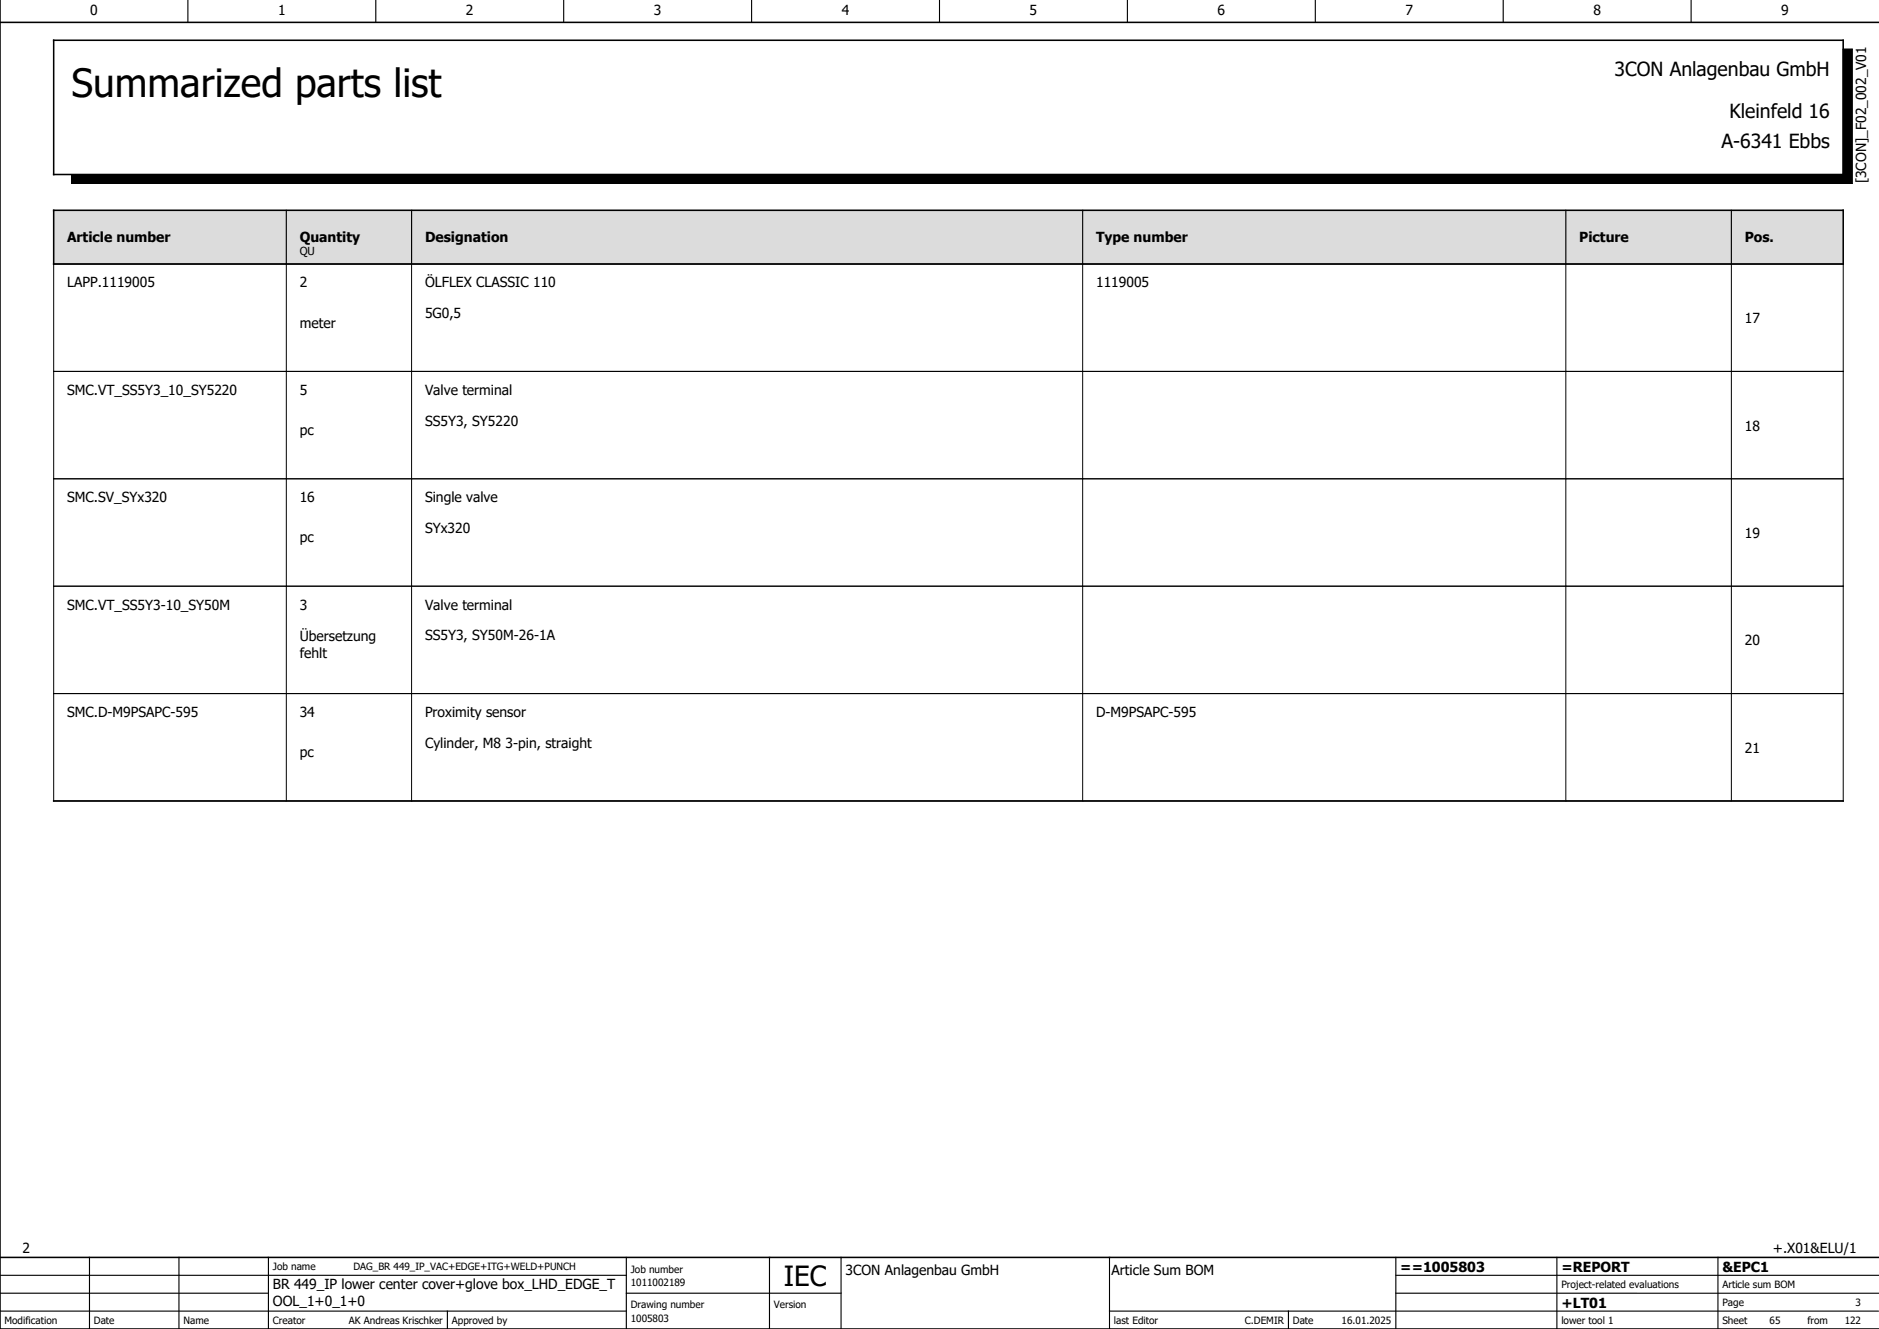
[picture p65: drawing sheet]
<svg xmlns="http://www.w3.org/2000/svg" width="420mm" height="297mm" viewBox="0 0 420 297" stroke-linecap="round" stroke-linejoin="round" font-family="sans-serif">
<defs><g id="words">
<text font-size="8.7" x="16" y="21.7">Summarized parts list</text>
<text font-size="6.2" x="175.2" y="287.5">IEC</text>
<g font-size="4.3">
<text x="360.9" y="17">3CON Anlagenbau GmbH</text>
<text x="386.6" y="26.4">Kleinfeld 16</text>
<text x="384.8" y="33">A-6341 Ebbs</text>
</g>
<g font-size="3.1">
<text x="20.2" y="3.4">0</text>
<text x="62.2" y="3.4">1</text>
<text x="104.2" y="3.4">2</text>
<text x="146.2" y="3.4">3</text>
<text x="188.2" y="3.4">4</text>
<text x="230.2" y="3.4">5</text>
<text x="272.2" y="3.4">6</text>
<text x="314.2" y="3.4">7</text>
<text x="356.2" y="3.4">8</text>
<text x="398.2" y="3.4">9</text>
<text x="417.1" y="41" transform="rotate(-90 417.1 41)">[3CON]_F02_002_V01</text>
<text x="15" y="54.1">Article number</text>
<text x="67" y="54.1">Quantity</text>
<text x="95" y="54.1">Designation</text>
<text x="245" y="54.1">Type number</text>
<text x="353" y="54.1">Picture</text>
<text x="390" y="54.1">Pos.</text>
<text x="15" y="64.2">LAPP.1119005</text>
<text x="67" y="64.2">2</text>
<text x="95" y="64.2">ÖLFLEX CLASSIC 110</text>
<text x="245" y="64.2">1119005</text>
<text x="95" y="71.1">5G0,5</text>
<text x="67" y="73.2">meter</text>
<text x="390" y="72.2">17</text>
<text x="15" y="88.2">SMC.VT_SS5Y3_10_SY5220</text>
<text x="67" y="88.2">5</text>
<text x="95" y="88.2">Valve terminal</text>
<text x="95" y="95.1">SS5Y3, SY5220</text>
<text x="67" y="97.2">pc</text>
<text x="390" y="96.2">18</text>
<text x="15" y="112.2">SMC.SV_SYx320</text>
<text x="67" y="112.2">16</text>
<text x="95" y="112.2">Single valve</text>
<text x="95" y="119.1">SYx320</text>
<text x="67" y="121.2">pc</text>
<text x="390" y="120.2">19</text>
<text x="15" y="136.2">SMC.VT_SS5Y3-10_SY50M</text>
<text x="67" y="136.2">3</text>
<text x="95" y="136.2">Valve terminal</text>
<text x="67" y="143.4">Übersetzung</text>
<text x="95" y="143.1">SS5Y3, SY50M-26-1A</text>
<text x="67" y="147.1">fehlt</text>
<text x="390" y="144.2">20</text>
<text x="15" y="160.2">SMC.D-M9PSAPC-595</text>
<text x="67" y="160.2">34</text>
<text x="95" y="160.2">Proximity sensor</text>
<text x="245" y="160.2">D-M9PSAPC-595</text>
<text x="95" y="167.1">Cylinder, M8 3-pin, straight</text>
<text x="67" y="169.2">pc</text>
<text x="390" y="168.2">21</text>
<text x="5" y="280">2</text>
<text x="396.3" y="280">+.X01&amp;ELU/1</text>
<text x="189" y="285">3CON Anlagenbau GmbH</text>
<text x="248.5" y="284.9">Article Sum BOM</text>
<text x="313" y="284.2">==1005803</text>
<text x="349" y="284.2">=REPORT</text>
<text x="385" y="284.2">&amp;EPC1</text>
<text x="61" y="288">BR 449_IP lower center cover+glove box_LHD_EDGE_T</text>
<text x="61" y="291.8">OOL_1+0_1+0</text>
<text x="349" y="292.2">+LT01</text>
</g>
<text font-size="2.5" x="67" y="57">QU</text>
<g font-size="2.2">
<text x="61" y="283.9">Job name</text>
<text x="79" y="283.9">DAG_BR 449_IP_VAC+EDGE+ITG+WELD+PUNCH</text>
<text x="141" y="287.4">1011002189</text>
<text x="141" y="284.4">Job number</text>
<text x="349" y="287.9">Project-related evaluations</text>
<text x="385" y="287.9">Article sum BOM</text>
<text x="141" y="292.4">Drawing number</text>
<text x="173" y="292.4">Version</text>
<text x="385" y="291.9">Page</text>
<text x="414.8" y="291.9">3</text>
<text x="1" y="295.9">Modification</text>
<text x="21" y="295.9">Date</text>
<text x="41" y="295.9">Name</text>
<text x="61" y="295.9">Creator</text>
<text x="78" y="295.9">AK Andreas Krischker</text>
<text x="101" y="295.9">Approved by</text>
<text x="141" y="295.4">1005803</text>
<text x="249" y="295.9">last Editor</text>
<text x="278.3" y="295.9">C.DEMIR</text>
<text x="289" y="295.9">Date</text>
<text x="299.9" y="295.9">16.01.2025</text>
<text x="349" y="295.9">lower tool 1</text>
<text x="385" y="295.9">Sheet</text>
<text x="395.6" y="295.9">65</text>
<text x="404" y="295.9">from</text>
<text x="412.3" y="295.9">122</text>
</g>
</g></defs>
<g fill="none" stroke="#000" stroke-width=".25">
<path d="M42 0v5M84 0v5M126 0v5M168 0v5M210 0v5M252 0v5M294 0v5M336 0v5M378 0v5M64 47v12M92 47v12M242 47v12"/>
<path d="M350 47v12M387 47v12M0 293h140M0 289h60M0 285h140M20 281v16M40 281v16M60 281v16M100 293v3.9M140 289h48M140 281v16M172 281v16"/>
<path d="M188 281v16M248 293h171.9M248 281v16M288 293v3.9M312 289h107.9M312 281v16M348 281v16M384 281v16M420 285h-108"/>
</g>
<path d="M0 0v297h420M0 5h420M12 9h400v30h-400zM12 47h400v12h-400zM12 179h400M0 281h420" fill="none" stroke="#000" stroke-width=".35"/>
<path d="M12 47h400v12h-400z" fill="#dcdcdc" stroke="#dcdcdc" stroke-width=".22"/>
<path d="M12 47h400v12h-400z" fill="none" stroke="#dcdcdc" stroke-width=".22"/>
<path d="M16 39h396v2h-396zM412 11h2v30h-2z" fill="#000" stroke="#000" stroke-width=".22"/>
<path d="M412 39h-396v2h398v-30h-2v30M12 59h400v120h-400zM64 59v120M92 59v120M242 59v120M350 59v120M387 59v120M12 83h400M12 107h400M12 131h400M12 155h400" fill="none" stroke="#000" stroke-width=".22"/>
<use href="#words"/>
</svg>
